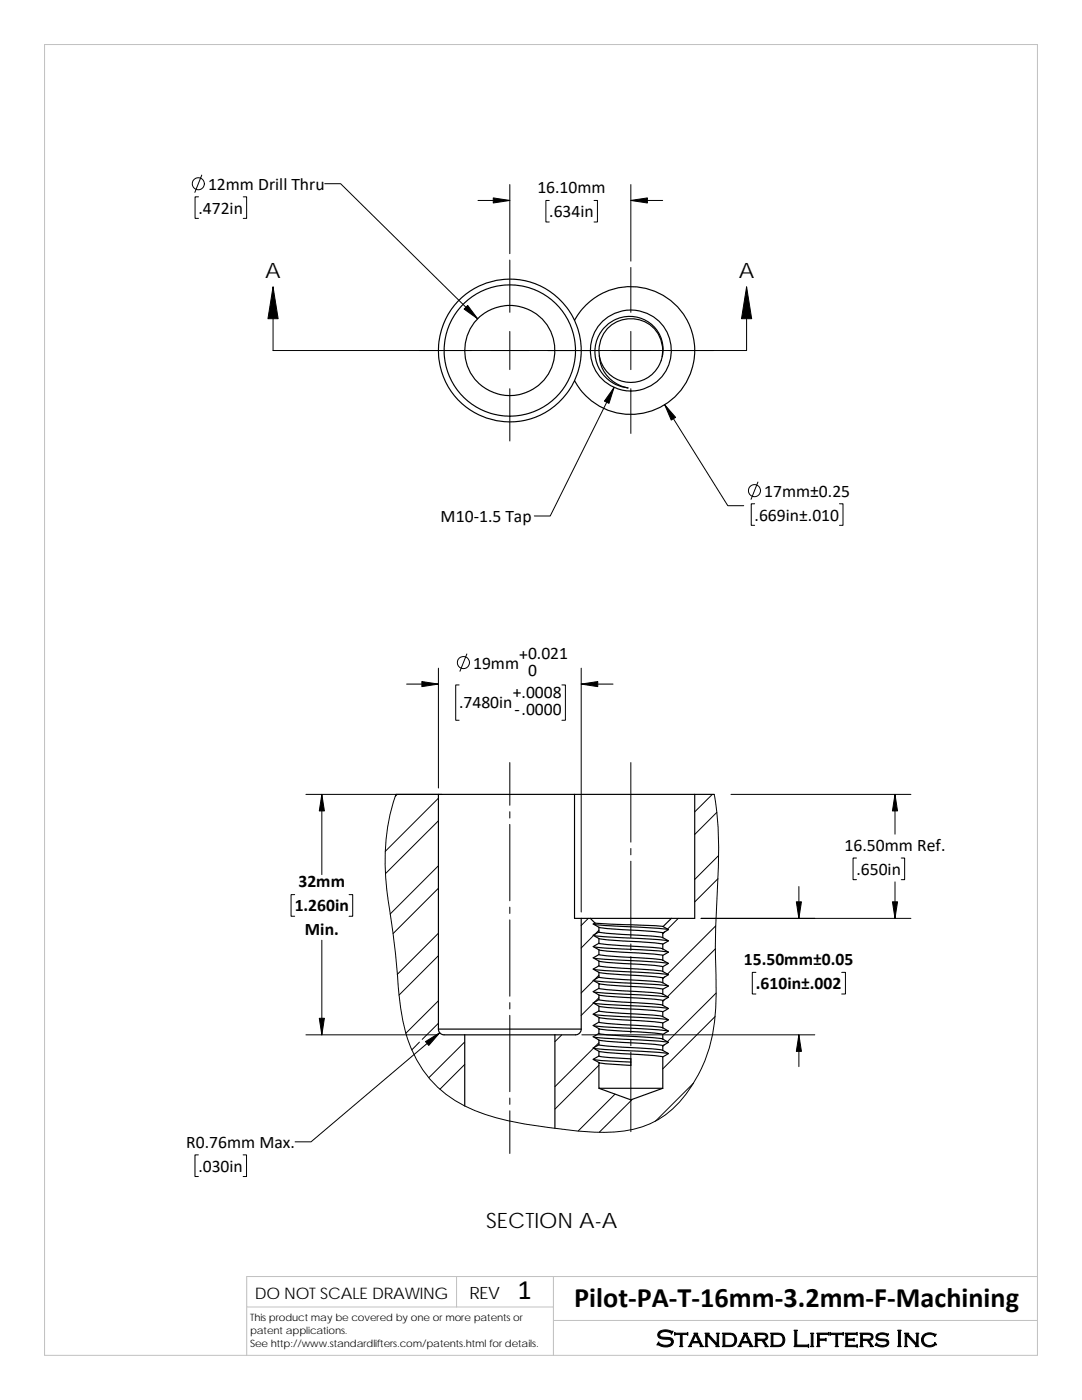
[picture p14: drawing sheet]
<svg xmlns="http://www.w3.org/2000/svg" width="216mm" height="279mm" viewBox="0 0 216 279" stroke-linecap="round" stroke-linejoin="round" font-family="sans-serif">
<defs><g id="words">
<g font-size="5.6">
<text x="103.3" y="259.2">1</text>
<text x="114.6" y="260.8">Pilot‐PA‐T‐16mm‐3.2mm‐F‐Machining</text>
</g>
<text font-size="4.9" x="130.9" y="268.8">Standard Lifters Inc</text>
<g font-size="4.2">
<text x="52.9" y="55.5">A</text>
<text x="147.4" y="55.5">A</text>
<text x="97" y="245.2">SECTION A-A</text>
</g>
<g font-size="3.5">
<text x="41.5" y="37.9">12mm Drill Thru</text>
<text x="107.2" y="38.6">16.10mm</text>
<text x="39.6" y="42.6">.472in</text>
<text x="109.6" y="43.3">.634in</text>
<text x="152.5" y="99.1">17mm±0.25</text>
<text x="87.9" y="104.3">M10‐1.5 Tap</text>
<text x="150.6" y="103.9">.669in±.010</text>
<text x="103.6" y="131.7">+0.021</text>
<text x="94.4" y="133.4">19mm</text>
<text x="105.4" y="135">0</text>
<text x="91.6" y="141.3">.7480in</text>
<text x="102.3" y="139.3">+.0008</text>
<text x="102.7" y="142.8">‐.0000</text>
<text x="168.5" y="169.8">16.50mm Ref.</text>
<text x="59.6" y="177.1">32mm</text>
<text x="170.9" y="174.6">.650in</text>
<text x="58.8" y="181.9">1.260in</text>
<text x="60.8" y="186.7">Min.</text>
<text x="148.4" y="192.6">15.50mm±0.05</text>
<text x="150.8" y="197.4">.610in±.002</text>
<text x="37.1" y="229.1">R0.76mm Max.</text>
<text x="39.6" y="233.8">.030in</text>
</g>
<text font-size="3.4" x="93.7" y="259.2">REV</text>
<text font-size="3.2" x="50.8" y="259.3">DO NOT SCALE DRAWING</text>
<g font-size="2">
<text x="49.9" y="263.7">This product may be covered by one or more patents or</text>
<text x="49.9" y="266.2">patent applications.</text>
<text x="49.9" y="268.8">See http://www.standardlifters.com/patents.html for details.</text>
</g>
</g></defs>
<path d="M8.9 8.9h198.1v261.6h-198.1zM91.1 254.8v6M110.4 254.8v15.7M207 254.8h-157.8v15.7M49.2 260.8h61.2M110.4 263.5h96.6" fill="none" stroke="#c0c0c0" stroke-width=".2"/>
<g fill="none" stroke="#000" stroke-width=".23">
<path d="M92.2 59.3a14.3 14.3 0 0 1 22.4 4.6 12.8 12.8 0 0 1 19.4-3.8 12.8 12.8 0 0 1 0 19.7 12.8 12.8 0 0 1-19.4-3.8 14.3 14.3 0 0 1-21.4 5.4 14.3 14.3 0 0 1-1-22.1zM114.6 63.9a14.2 14.2 0 0 1 0 12.1M119.6 71.1a6.4 6.4 0 0 1 6.3-7.5 6.4 6.4 0 0 1 6.2 7.6M120.5 65.4a6.6 6.6 0 0 1 11 1.1 6.6 6.6 0 0 1-5.1 9.8 6.4 6.4 0 0 1-6.8-5.2 6.9 6.9 0 0 0 5.7 6.3 7.2 7.2 0 0 1-6.1-4.5 7.2 7.2 0 0 1 1.3-7.5zM79 158.5h8.5M87.5 158.5v46.9M87.5 158.5h27.1M114.6 158.5h24M114.6 158.5v24.8h1.4M138.6 158.5v24.8h-4.6M138.6 158.5h3.9M116 183.3v22.1"/>
<path d="M116 183.3h1.8M117.8 183.3h16.2M117.8 183.3l.9 .9M118.6 184.5l14.7 1M118.6 198l11.1 .6 3.6 .4M118.6 186.7l14.7 1M118.6 195.7l14.7 1M118.6 191.2l11.1 .7 3.6 .4M118.6 193.5l14.7 1M118.6 189l14.7 1M118.7 184.2l13.6 .7M118.7 184.2l-.3 .2 1.1 .7"/>
<path d="M119.5 197.3l-1.1 .6 1.1 .7M119.5 195l-1.1 .7 1.1 .6M119.5 190.5l-1.1 .7 1.1 .6M119.5 199.5v-.9l2.3 .3 8.1 .5 2.2 .2 .1 .1v.9M119.5 197.3v-1l2.3 .3 8.1 .5 2.3 .3v1M119.5 186l-1.1 .6 1.1 .7M119.5 197.3l2.3 .3 10.3 .7M119.5 186l2.3 .3 7.8 .5 2.5 .3M119.5 195l2.3 .3 10.3 .8M119.5 190.5l2.3 .3 10.3 .8M119.5 192.7l-1.1 .7 1.1 .7M119.5 199.5l-1.1 .7 1.1 .6"/>
<path d="M119.5 188.3l-1.1 .6 1.1 .6M119.5 194.1l2.3 .3 8.1 .5 2.3 .3M119.5 191.8l2.3 .3 8.1 .5 2.3 .3M119.5 189.5l2.4 .4 8 .5 2.3 .3M119.5 185.1l2.3 .3 8.1 .5 2.3 .3M119.5 187.3l2.3 .3 8.1 .5 2.3 .3M119.5 185.1v.9M119.5 187.3v1M119.5 189.5v1M119.5 191.8v.9M119.5 194.1v.9M119.5 192.7l2.3 .4 10.3 .7"/>
<path d="M119.5 199.5l2.3 .3 10.3 .8M119.5 188.3l2.3 .3 10.3 .7M132.2 198.4h.1M132.2 187.1h.1M132.2 196.1h.1M132.2 191.6h.1M132.2 193.8v.1M132.2 189.4h.1M132.2 198.4l1.2 .6-1.2 .7M132.2 187.1l1.2 .7-1.2 .6M132.2 196.1l1.2 .7-1.2 .6M132.2 191.6l1.2 .7-1.2 .6"/>
<path d="M132.2 186.2v.9M132.2 188.4v1M132.2 190.7v.9M132.2 192.9v1M132.2 195.2v.9M132.2 193.9l1.2 .6-1.2 .7M132.2 189.4l1.2 .6-1.2 .7M132.3 184.9l1.1 .6-1.2 .7M134 183.3l-1.7 1.6M87.5 205.4h28.5M87.5 205.4a1.13 1.13 0 0 0 1.1 1.1h4.1M92.7 206.5v14.2"/>
<path d="M92.7 206.5h18M110.7 206.5v18.7M116 205.4a1.15 1.15 0 0 1-1.2 1.1h-4.1M118.4 211.4l2.3 .3 5.2 .3M118.6 207l14.7 1M118.6 202.5l14.7 1M118.6 204.7l11.1 .7 3.6 .4M118.6 209.2l14.7 1M118.6 200.2l14.7 1.1M119.5 210.8l1.5 .2 4.9 .3v1.3l-4.9-.3-1.5-.3v5.2h12.7M119.5 206.2l-1.1 .7 1.1 .7M119.5 204l-1.1 .7 1.1 .6"/>
<path d="M119.5 210.8l-1.1 .6 1.1 .6M119.5 201.8v-1l2.3 .3 8.1 .5 2.3 .3v1M119.5 208.5v-.9l2.3 .3 8.1 .5 2.3 .3v.9M119.5 206.2v-.9l2.4 .3 8 .5 2.2 .3h.1v1M119.5 210.8v-1l2.3 .3 8.1 .5 2.3 .3v6.3M119.5 204v-.9l2.3 .3 8.1 .5 2.3 .3v.9M119.5 201.8l-1.1 .6 1.1 .7M119.5 208.5l-1.1 .6 1.1 .7M119.5 206.2l2.3 .4 10.3 .7M119.5 201.8l2.3 .3 7.8 .4 2.5 .3M119.5 204l2.3 .3 10.3 .8M119.5 208.5l2.3 .3 7.8 .5 2.5 .3"/>
<path d="M119.5 217.2l6.4 2.3 6.3-2.3M132.2 207.3v.1M132.2 202.8v.1M132.2 205.1h.1M132.2 209.6h.1M132.2 200.6h.1M132.2 207.4l1.2 .6-1.2 .7M132.2 202.9l1.2 .6-1.2 .7M132.2 205.1l1.2 .7-1.2 .6M132.2 209.6l1.2 .7-1.2 .6M132.2 200.6l1.2 .7-1.2 .6"/>
<circle cx="101.7" cy="70" r="13.1"/>
<circle cx="101.7" cy="69.9" r="9"/>
<circle cx="125.9" cy="69.9" r="8.1"/>
</g>
<g fill="none" stroke="#000" stroke-width=".2">
<path d="M39.6 39.3h-.7v4.3h.7M40.3 34.9l-1.4 3.5M48.5 39.3h.7v4.3h-.7M64.8 36.7h3.2l27.3 26.9M101.7 36.8v13.8M125.9 36.8v15.3M54.5 57.3v12.7h94.5v-12.7M95.4 40h6.3M101.7 51.9v10.4M109.6 40h-.7v4.3h.7M118.5 40h.7v4.3h-.7M125.9 40h6.3"/>
<path d="M125.9 53.4v8.9M101.7 66.1v7.7M101.7 77.6v10.4M122.5 77.3l-12.7 25.7h-3.2M125.9 66.1v7.7M125.9 77.6v8.9M132.6 80.8l12.6 20.1h3.2M151.2 96.2l-1.3 3.5M150.6 100.5h-.7v4.3h.7M167.5 100.5h.7v4.3h-.7M81.1 136.5h6.4M87.5 133.3v24"/>
<path d="M91.6 136.7h-.7v7h.7M93.2 130.5l-1.4 3.5M112.1 136.7h.7v7h-.7M116 133.3v48.7M116 136.5h6.3M61 158.5h27.2M64.2 158.5v16M79 158.5a44 44 0 0 0-1.4 22.4l1 6.6 .6 5.4a56.1 56.1 0 0 0 2.3 14.8 22.8 22.8 0 0 0 15.5 14.8 88.6 88.6 0 0 0 15.9 2.9 36.6 36.6 0 0 0 14.5-.3 18.2 18.2 0 0 0 10.4-8.1 30.7 30.7 0 0 0 5.1-18 249 249 0 0 1 .4-25.7 63.8 63.8 0 0 0-.8-14.8M79.3 158.5l-.4 .4M87.5 159.3l-10.6 10.6M101.7 152.2v8.5M125.9 152.2v15.9"/>
<path d="M142.1 158.5l-3.5 3.5M145.9 158.5h35.9M178.6 158.5v8M58.8 178.5h-.7v4.4h.7M69.7 178.5h.7v4.4h-.7M87.5 163.8l-10.6 10.5M87.5 177.3l-9.1 9M87.5 172.8l-9.6 9.6M101.7 162v1.3M101.7 164.5v15.3M125.9 169.3v1.3M125.9 171.9v15.2"/>
<path d="M143 162.1l-4.4 4.4M143.3 175.4l-4.7 4.6M143.4 170.8l-4.8 4.7M159.4 176.9v6.4M170.9 171.2h-.7v4.4h.7M178.6 176v7.3M179.8 171.2h.7v4.4h-.7M64.2 187.6v18.9M87.5 190.7l-7.9 7.9M87.5 186.2l-8.2 8.3M87.5 199.7l-6.5 6.5M101.7 181v1.3"/>
<path d="M101.7 183.6v15.2M117.4 183.3l-1.4 1.4M118.4 195.7l-2.4 2.5M118.4 186.7l-2.4 2.5M119.5 194.6l-.9 .9M119.5 185.7l-.8 .8M119.5 199.1l-.9 .9M125.9 188.4v1.3M125.9 190.9v15.3M132.7 199.5l-.5 .4M132.7 194.9l-.5 .4M132.7 185.9l-.5 .5"/>
<path d="M135.3 183.3l-2.1 2.1M139.9 183.3h41.9M142.7 189.4l-9.5 9.5M142.8 184.8l-9.6 9.6M142.9 198.2l-9.7 9.7M150.8 194.1h-.7v4.3h.7M168 194.1h.7v4.3h-.7M61 206.5h26.4M83.7 208l-1.5 1.5M87.5 204.2l-3.3 3.2M87.7 206.1l-25.6 21.8h-3.2M92.7 207.9l-7.1 7.2"/>
<path d="M92.7 212.4l-4.9 5M101.7 200.1v1.3M101.7 202.6v15.3M101.7 219.1v1.3M112.1 206.5l-1.4 1.4M116.1 206.5h46.5M118.4 209.2l-7.7 7.7M118.4 200.2l-2.4 2.4M119.5 208.1l-.9 .9M119.5 212.6l-8.8 8.8M122.7 218.4l-7.3 7.3M125.9 207.4v1.3"/>
<path d="M125.9 210v15.8M126.2 219.4l-6.6 6.6M132.6 208.5l-.4 .3M138.4 216.1l-7.6 7.7M142.7 202.9l-10.5 10.4M159.4 206.5v6.4M39.6 230.5h-.7v4.3h.7M48.5 230.5h.7v4.3h-.7M101.7 221.7v8.5"/>
<circle cx="39.6" cy="36.7" r="1.21"/>
<circle cx="150.6" cy="97.9" r="1.21"/>
<circle cx="92.5" cy="132.2" r="1.21"/>
</g>
<g fill="#000" stroke="#000" stroke-width=".2">
<path d="M54.5 57.3l1 6.3h-2zM149 57.3l1 6.3h-2z"/>
<path d="M98.4 39.5l3.3 .5-3.3 .5z" fill-rule="evenodd"/>
<path d="M125.9 40l3.3-.5v1z" fill-rule="evenodd"/>
<path d="M92.6 61.7l.7-.7 2 2.6z" fill-rule="evenodd"/>
<path d="M122.5 77.3l-1 3.2-.9-.4z" fill-rule="evenodd"/>
<path d="M132.6 80.8l2.2 2.5-.9 .5z" fill-rule="evenodd"/>
<path d="M84.2 136l3.3 .5-3.3 .5z" fill-rule="evenodd"/>
<path d="M116 136.5l3.3-.5v1z" fill-rule="evenodd"/>
<path d="M64.2 158.5l.5 3.3h-1z" fill-rule="evenodd"/>
<path d="M178.6 158.5l.5 3.3h-1z" fill-rule="evenodd"/>
<path d="M158.9 180h1l-.5 3.3z" fill-rule="evenodd"/>
<path d="M178.1 180h1l-.5 3.3z" fill-rule="evenodd"/>
<path d="M63.7 203.2h1l-.5 3.3z" fill-rule="evenodd"/>
<path d="M84.9 207.9l2.8-1.8-2.1 2.5z" fill-rule="evenodd"/>
<path d="M159.4 206.5l.5 3.3h-1z" fill-rule="evenodd"/>
</g>
<use href="#words"/>
</svg>
